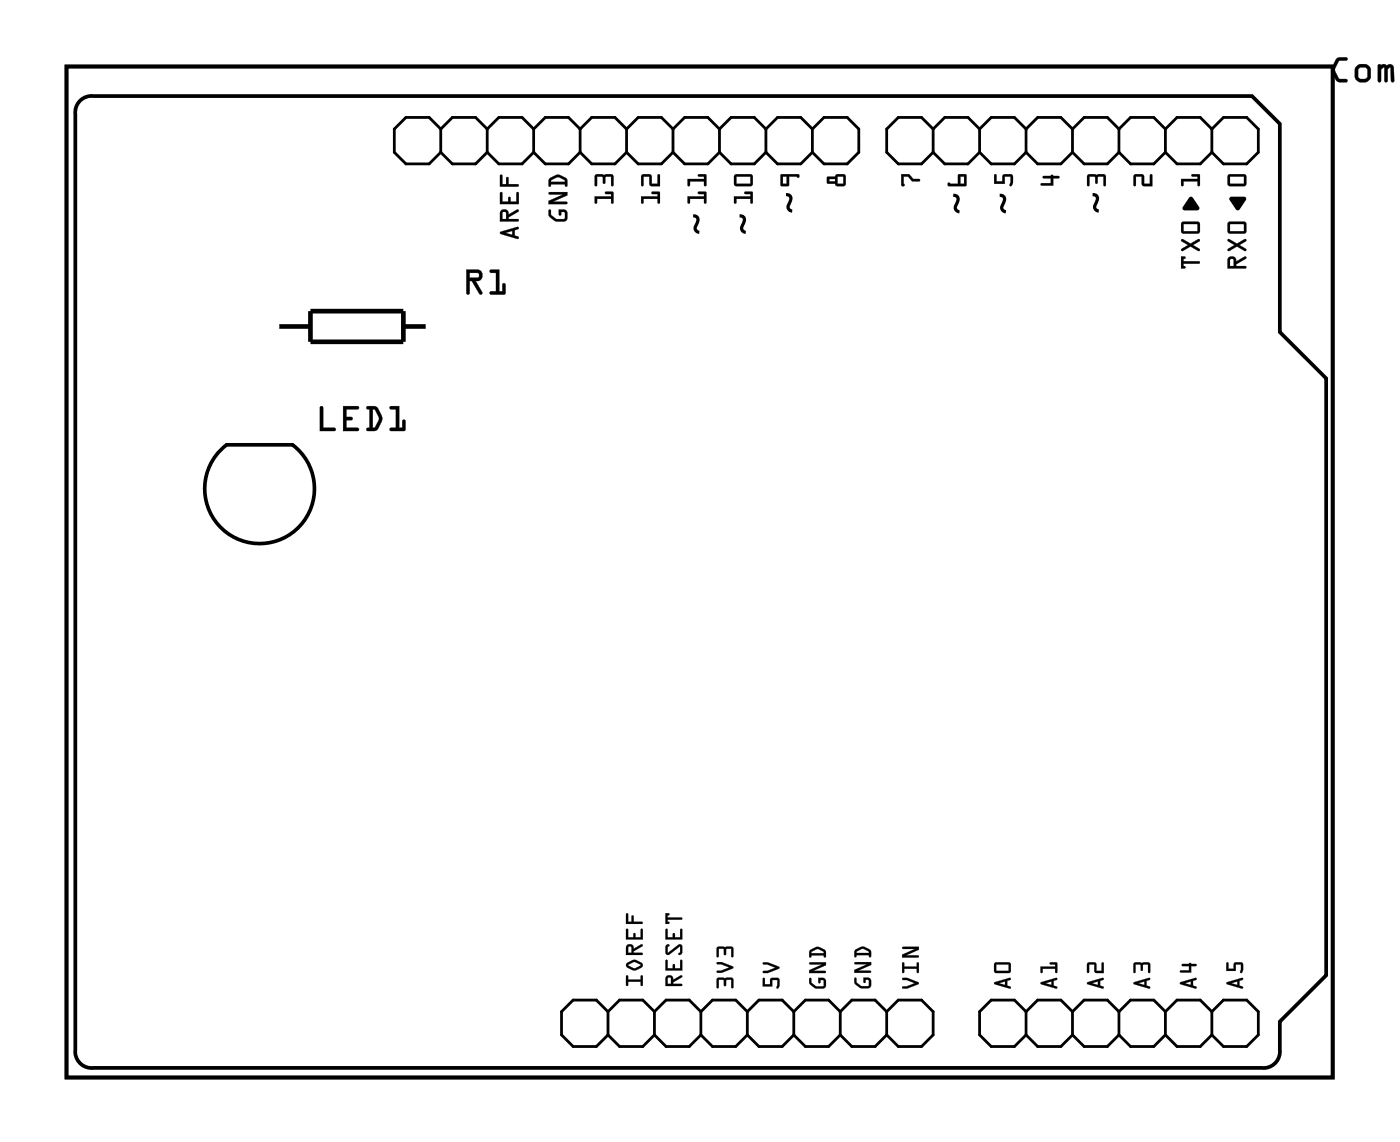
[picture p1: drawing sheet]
<svg xmlns="http://www.w3.org/2000/svg" width="77mm" height="62mm" viewBox="0 0 77 62" stroke-linecap="round" stroke-linejoin="round" font-family="sans-serif">
<path d="M3.6 3.6h69.3v55.3h-69.3zM4.3 5.6a.9 .9 0 0 1 .8-.3h63.4l1.5 1.5v11.4l2.5 2.5v32.6l-2.5 2.6v1.5a.9 .9 0 0 1-1 1h-63.9a.9 .9 0 0 1-1-1v-51.2v-.3zM12 24.7l.4-.4h3.6a3 3 0 0 1 .5 4.3 3 3 0 0 1-4.3 .4 3 3 0 0 1-.2-4.3z" fill="none" stroke="#000" stroke-width=".2"/>
<g fill="#000">
<path d="M49.3 9.5h.4l.2 .3h.4v.1h-.4l-.2-.2h-.3l.1 .4-.2 .1zM54.4 9.5l.1 .1v.3h.3v-.3l.5-.1 .1 .5a.11 .11 0 0 1 0 .1 .11 .11 0 0 1-.2 0l.1-.4h-.4v.3h-.5zM57 9.6h.5l.4 .1-.3 .1v.3h-.6l-.1-.1h.6v-.2l-.4-.1zM59.5 9.6l.9-.1 .1 .2v.4h-.2v-.4h-.3v.3l-.1-.3h-.3v.4l-.1 .1zM62 9.6l.5-.1 .1 .2v.3h.3v-.4l.1-.1v.7l-.5-.1-.1-.4h-.3v.4l-.1 .1zM65 10.8h.2l.4 .5v.2l-.9-.1zM64.6 9.8h.9v-.1h-.3l-.1-.1 .5-.1v.6h-.1v-.2h-.8v.2l-.1 .1zM67.3 10.8h.7l.1 .1-.4 .6-.5-.6z"/>
<path d="M3.6 3.6h69.3v55.3h-69.3zM3.6 3.6v55.3h69.3v-55.3z"/>
<path d="M25.5 14.7h.6a.32 .32 0 0 1 .3 .4 .32 .32 0 0 1-.4 .3l.4 .6a.1 .1 0 0 1-.1 .1 .1 .1 0 0 1-.1 0l-.4-.7h-.1v.6a.1 .1 0 0 1-.1 .1 .1 .1 0 0 1-.1-.1zM25.5 14.7l.1 1.4 .1-.1v-.6h.1l.4 .7 .2-.1-.4-.6a.31 .31 0 0 0 .4-.3 .31 .31 0 0 0-.3-.3zM25.7 14.9v.3l.5-.1-.1-.2zM25.7 14.9h.4l.1 .2-.5 .1zM26.8 14.8l.5-.1v1.2h.2v-.3a.1 .1 0 0 1 .1-.1 .1 .1 0 0 1 .1 .1l-.1 .5h-.7a.1 .1 0 0 1-.1-.1 .1 .1 0 0 1 .1-.1h.2v-1h-.3zM26.8 14.8v.1h.3v1h-.3v.1l.8 .1v-.6h-.1v.4h-.2v-1.2z"/>
<path d="M25.5 14.7h.6a.31 .31 0 0 1 .3 .4 .31 .31 0 0 1-.4 .3l.4 .7h-.2l-.4-.7h-.1v.6l-.1 .1zM25.7 14.9v.3l.5-.1-.1-.2zM26.8 14.8l.5-.1v1.2h.2v-.4h.1v.6h-.8v-.2h.3v-1h-.3z"/>
<path d="M27.3 12.7l1-.3 .1 .1-.3 .1v.3h.2l.1 .1-.1 .1-.9-.3zM27.4 12.7v.1l1 .2-.3-.1v-.3l.3-.1-.1-.1zM27.6 12.7l.4 .1v-.2zM27.6 12.7l.4-.1v.3zM27.4 11.5a.25 .25 0 0 1 .3 0 .25 .25 0 0 1 .1 .2l.5-.3 .1 .2-.6 .3v.1h.5l.1 .1h-1.1zM27.4 11.5l-.1 .6h1.1l-.1-.1h-.5v-.1l.5-.3v-.1l-.5 .2a.24 .24 0 0 0-.1-.2 .24 .24 0 0 0-.3 0zM27.5 11.6v.4h.2v-.4zM27.5 11.6h.2v.4h-.2zM27.4 10.5h.1v.5h.3l.1-.2v.2h.3v-.4l.1-.1 .1 .7h-1.1zM27.4 10.5l-.1 .7h1.1l-.1-.7-.1 .1v.4h-.3v-.2l-.1 .2h-.3v-.5zM27.4 9.6h.1v.5h.2v-.4h.1v.4h.5l.1 .1h-1.1zM27.4 9.6l-.1 .6h1.1l-.1-.1h-.5l-.1-.4v.4h-.2v-.5z"/>
<path d="M27.4 12.7l.9-.3 .1 .1-.3 .1v.3l.3 .1-1-.2zM27.6 12.7l.4 .1v-.2zM27.4 11.5a.24 .24 0 0 1 .3 0 .24 .24 0 0 1 .1 .2l.5-.2 .1 .1-.6 .3v.1h.5l.1 .1h-1.1zM27.5 11.6v.4h.2v-.4zM27.4 10.5h.1v.5h.3l.1-.2v.2h.3v-.4l.1-.1 .1 .7h-1.1zM27.4 9.6h.1v.5h.2v-.4l.1 .4h.5l.1 .1h-1.1z"/>
<path d="M30 11.5h.1l.1 .3 .3 .2 .4-.1v-.3h-.2v.1l-.1 .1v-.3h.4v.4l-.1 .2a.65 .65 0 0 1-.9-.6zM30 10.5h1v.2l-.8 .3h.8v.1l-1 .1v-.2l.8-.4h-.7zM30.1 9.7a.61 .61 0 0 1 .9 0v.4v.1l-.1-.1h-.8l-.1 .1zM30.1 9.9h.8v-.1l-.4-.1z"/>
<path d="M30 11.5h.1v.2l.3 .3h.4l.1-.4h-.2v.1l-.1 .1-.1-.4 .4 .1 .1 .1v.4l-.2 .1h-.4l-.4-.3zM30 11.5l.1 .4a.68 .68 0 0 0 .9 .1v-.4l-.1-.1h-.3v.3l.1-.2h.2l-.1 .4h-.4l-.3-.2v-.3zM30 10.5h1v.2l-.8 .3h.8v.1l-1 .1v-.2l.8-.4h-.7zM30 10.5l.1 .1h.7l-.8 .4v.2l1-.1v-.1h-.8l.8-.3v-.2zM30.1 9.7l.3-.1h.2l.4 .2v.4h-.1v-.1h-.8l-.1 .1v-.3zM30.1 9.8l-.1 .4 .1-.1h.8v.1h.1v-.4l-.4-.2h-.2zM30.1 9.9h.8v-.1l-.4-.1zM30.1 9.9l.4-.2 .4 .1v.2h-.8z"/>
<path d="M32.5 10.7h.9v-.1h-.3v-.1h.4v.6h-.1v-.2h-.8v.2zM32.6 9.6l.9-.1v.2v.4h-.1v-.4h-.3l-.1 .4-.1-.4h-.3v.4v.1z"/>
<path d="M32.5 10.7h.9v-.1h-.3v-.1h.4v.6h-.1v-.2h-.8l.1 .2h-.1zM32.5 10.7l.1 .4v-.2h.8v.2h.1v-.6h-.4v.1h.3v.1zM32.6 9.6l.9-.1 .1 .2-.1 .4h-.1v-.4h-.3l-.1 .4-.1-.4h-.3l.1 .4-.1 .1zM32.6 9.6v.6v-.1v-.4h.3l.1 .3 .1-.3h.3v.4h.1v-.4v-.2z"/>
<path d="M35.1 10.7h.9v-.1h-.3l-.1-.1h.4l.1 .6h-.1v-.2h-.8v.2h-.1zM35.1 9.6l.5-.1v.2v.3h.4v-.4v-.1l.1 .7-.6-.1v-.4h-.3v.4l-.1 .1z"/>
<path d="M35 10.7h1v-.1h-.3l-.1-.1h.4l.1 .6h-.1v-.2h-.8v.2h-.1zM35.1 10.7v.4h.1v-.2h.8v.2h.1l-.1-.6h-.4l.1 .1h.3v.1zM35.1 9.6l.5-.1v.2v.3h.4l-.1-.4 .1-.1 .1 .7-.6-.1v-.4h-.3v.4l-.1 .1zM35.1 9.6v.6l.1-.1v-.4h.3v.4l.6 .1-.1-.7v.1v.5h-.4v-.6z"/>
<path d="M37.6 10.7h.9v-.1h-.3v-.1h.4v.6h-.1v-.2h-.8v.2h-.1zM37.6 9.8h.9v-.1h-.3v-.1l.4-.1v.6h-.1v-.2h-.8v.2l-.1 .1z"/>
<path d="M37.6 10.7h.9v-.1h-.3v-.1h.4v.6h-.1v-.2h-.8v.2h-.1zM37.6 10.7v.4h.1v-.2h.8v.2h.1v-.6h-.4v.1h.3v.1zM37.6 9.8h.9v-.1h-.3v-.1l.4-.1v.6h-.1v-.2h-.8v.2l-.1 .1zM37.6 9.8v.4l.1-.1v-.2h.8v.2h.1v-.6l-.4 .1 .3 .1v.1z"/>
<path d="M40.1 10.7h.9v-.1h-.3v-.1h.4l.1 .6h-.2v-.2h-.7v.2h-.1zM40.2 9.6l.9-.1 .1 .2v.4l-.2 .1h-.8l-.1-.2zM40.3 9.7v.3h.7v-.3z"/>
<path d="M40.1 10.7h.9v-.1h-.3v-.1h.4l.1 .6h-.2v-.2h-.7v.2h-.1zM40.1 10.7l.1 .4h.1v-.2h.7v.2h.2l-.1-.6h-.4v.1h.3v.1zM40.2 9.6l.9-.1 .1 .2v.4l-.2 .1h-.8l-.1-.2zM40.2 9.6l-.1 .4 .1 .2h.8l.2-.1v-.4l-.1-.2zM40.3 9.7v.3h.7v-.3zM40.3 9.7h.7v.4h-.7z"/>
<path d="M42.7 9.5h.9l.1 .2h-.1h-.5v.5h-.4v-.1zM42.8 9.7v.3h.2v-.3z"/>
<path d="M42.7 9.5h.9l.1 .2h-.1h-.5v.5h-.4v-.1zM42.7 9.5v.7h.4v-.6l.5 .1h.1l-.1-.2zM42.8 9.7v.3h.2v-.3zM42.8 9.6h.2v.5h-.2z"/>
<path d="M45.2 9.7h.5l.1-.2h.4v.2v.4l-.4 .1-.1-.2h-.4zM45.8 9.7v.3h.3v-.3zM45.3 9.8v.1h.4v-.1z"/>
<path d="M45.2 9.7h.5l.1-.2h.4l.1 .2-.1 .4-.4 .1-.1-.2h-.4zM45.2 9.7l.1 .3h.4l.1 .2 .4-.1v-.4v-.2h-.4l-.1 .2zM45.8 9.7v.3h.3v-.3zM45.8 9.6h.3v.5h-.3zM45.3 9.8v.1h.4v-.1zM45.3 9.8h.4v.1h-.4z"/>
<path d="M49.3 9.5h.4l.2 .3h.4v.1h-.4l-.2-.2h-.3l.1 .4-.2 .1zM49.3 9.5v.7l.2-.1-.1-.5h.3l.2 .3h.4v-.1h-.4l-.2-.3z"/>
<path d="M51.8 10h.6v-.5l.4 .1v.6h-.9zM52.5 9.7v.3h.2v-.3z"/>
<path d="M51.8 10h.6v-.5l.5 .1-.1 .6h-.9zM51.8 10l.1 .2h.9v-.6l-.4-.1v.6zM52.5 9.7v.3h.2v-.3zM52.5 9.6h.2v.5h-.2z"/>
<path d="M54.4 9.5l.1 .1v.3h.3v-.3l.5-.1 .1 .2-.1 .4h-.1l.1-.4h-.4v.4h-.5zM54.4 9.5v.5h.5v-.4h.4l-.1 .5a.11 .11 0 0 0 .2 0 .11 .11 0 0 0 0-.1l-.1-.5-.4 .1-.1 .3h-.3v-.3z"/>
<path d="M57 9.6h.5v-.1l.4 .2-.3 .1v.4h-.6l-.1-.2h.6v-.2h-.5zM57 9.6l.1 .1h.4v.3h-.6l.1 .1h.6v-.4h.3l-.4-.1z"/>
<path d="M59.5 9.6l.9-.1 .1 .2v.4h-.2v-.4h-.3v.4l-.1-.4h-.3v.4l-.1 .1zM59.5 9.6v.6l.1-.1v-.5l.3 .1 .1 .3v-.3l.3-.1v.5h.2v-.4l-.1-.2z"/>
<path d="M62 9.6l.5-.1 .1 .2v.3h.3v-.4l.1-.1v.7l-.5-.1-.1-.4h-.3v.4l-.1 .1zM62 9.6v.6l.1-.1v-.5h.3l.1 .5 .5 .1v-.7l-.1 .1v.5h-.3l-.1-.6z"/>
<path d="M64.6 14l.2 .1-.1 .2h.8l.1 .1h-.9l.1 .2-.2 .1zM64.6 13.1l.5 .2 .5-.2v.1l-.4 .2 .4 .3h-.1l-.4-.2-.5 .2v-.1l.4-.2-.4-.2zM64.6 12.2l.9-.1 .1 .2v.4l-.1 .1h-.8l-.1-.2zM64.7 12.3v.3h.8v-.3z"/>
<path d="M64.6 14l.2 .1-.1 .2h.8l.1 .1h-.9l.1 .2-.2 .1zM64.6 14v.7l.2-.1h-.1v-.2h.9l-.1-.1h-.8v-.2h.1zM64.6 13.1l.5 .2 .5-.2v.1l-.4 .2 .4 .3h-.1l-.4-.2-.5 .2v-.1l.4-.2-.4-.2zM64.6 13.1v.1l.4 .2-.4 .2v.1l.5-.2 .4 .2h.1l-.4-.3 .4-.2v-.1l-.5 .2zM64.6 12.2l.9-.1 .1 .2v.4l-.1 .1h-.8l-.1-.2zM64.6 12.2v.4l.1 .2h.8l.1-.1v-.4l-.1-.2zM64.7 12.3v.3h.8v-.3zM64.7 12.2h.8v.4h-.8z"/>
<path d="M64.6 9.8h.9v-.1h-.3l-.1-.1 .5-.1v.6h-.1v-.2h-.8v.2l-.1 .1zM64.6 9.8v.4l.1-.1v-.2h.8v.2h.1v-.6l-.4 .1h.3v.2z"/>
<path d="M67.2 9.6l.9-.1 .1 .2-.1 .4-.1 .1h-.8l-.1-.2zM67.3 9.7v.3h.7v-.3z"/>
<path d="M67.2 9.6l.9-.1 .1 .2-.1 .4-.1 .1h-.8l-.1-.2zM67.2 9.6l-.1 .4 .1 .2h.8l.1-.1v-.4v-.2zM67.3 9.7v.3h.7v-.3zM67.2 9.6h.8v.5h-.8z"/>
<path d="M67.2 14.1a.24 .24 0 0 1 .3-.1 .24 .24 0 0 1 .1 .3l.5-.3v.1l-.5 .4h.5v.1l-1 .1zM67.3 14.2v.3h.2v-.3zM67.1 13.1l.5 .2 .5-.2v.1l-.3 .2 .3 .3-.5-.2-.4 .2v-.1l.3-.2-.3-.2zM67.2 12.2l.9-.1 .1 .2-.1 .4-.1 .1h-.8l-.1-.2zM67.3 12.3v.3h.7v-.3z"/>
<path d="M67.2 14.1a.25 .25 0 0 1 .3-.1 .25 .25 0 0 1 .1 .3l.5-.3 .1 .1-.6 .4h.5l.1 .1-1.1 .1zM67.2 14.1l-.1 .6 1-.1h-.5v-.1l.5-.4v-.1l-.5 .3a.24 .24 0 0 0-.1-.3 .24 .24 0 0 0-.3 .1zM67.3 14.2v.3h.2l-.1-.3zM67.3 14.2h.2v.4h-.3zM67.1 13.1l.5 .2 .5-.2v.1l-.3 .2 .4 .3h-.1l-.5-.2-.4 .2v-.1l.3-.2-.3-.2zM67.1 13.1l.1 .1 .3 .2-.3 .2v.1l.4-.2 .5 .2-.3-.3 .3-.2v-.1l-.5 .2zM67.2 12.2l.9-.1 .1 .2-.1 .4-.1 .1h-.8l-.1-.2zM67.2 12.2l-.1 .4 .1 .2h.8l.1-.1v-.4v-.2zM67.3 12.3v.3h.7v-.3zM67.2 12.2h.8v.4h-.8z"/>
<path d="M73.1 3.2l.5-.1a.1 .1 0 0 1 .1 .1 .1 .1 0 0 1-.1 .1h-.4l-.2 .5 .2 .5h.4a.1 .1 0 0 1 .1 .1 .1 .1 0 0 1-.1 .1h-.5l-.3-.5v-.3zM73.1 3.2l-.2 .4a.83 .83 0 0 0 .3 .9h.4l.1-.1-.1-.1h-.4l-.2-.4v-.2l.2-.4h.4l.1-.1h-.1l-.3-.1zM74 4a.55 .55 0 0 1 1.1 0 .55 .55 0 0 1-1.1 0zM74.1 4a.49 .49 0 0 0 .9 0 .49 .49 0 0 0-.9 0zM74.3 3.8v.4l.1 .1 .3-.1v-.5h-.3zM74.3 3.8l.3-.1 .2 .1v.4l-.1 .1h-.3l-.1-.1zM75.4 3.5h.3l.1 .1a.21 .21 0 0 1 .3-.1 .21 .21 0 0 1 .1 .2v.7a.1 .1 0 0 1 0 .1 .1 .1 0 0 1-.1-.1l-.1-.7-.1 .1v.6a.1 .1 0 0 1-.1 .1 .1 .1 0 0 1-.1-.1l-.1-.7-.1 .1v.6a.1 .1 0 0 1-.1 .1 .1 .1 0 0 1-.1-.1zM75.4 3.5v1l.1-.1v-.6l.1-.1 .1 .8 .2-.1v-.6l.1-.1 .1 .7 .1 .1v-.8a.21 .21 0 0 0-.1-.2 .21 .21 0 0 0-.3 .1l-.1-.1zM76.6 3.5v1.4zM76.6 3.5v1.4zM76.6 3.7v.7zM76.6 3.6v.8zM76.6 3.5v1zM76.6 3.5v1zM76.6 3.7v.6zM76.6 3.7v.6zM76.6 3.5v1zM76.6 3.5v1zM76.6 3.5v1zM76.6 3.5v1zM76.6 3.7v.3zM76.6 3.7v.3zM76.6 3.5v1zM76.6 3.5v1zM76.6 3.2v1.3zM76.6 3.2v1.3zM76.6 3.5v1zM76.6 3.5v1zM76.6 3.7v.3zM76.6 3.7v.3zM76.6 3.1v1.4zM76.6 3.1v1.4z"/>
<path d="M73.1 3.2l.2-.1 .4 .1-.1 .1h-.4l-.2 .5 .2 .5h.4l.1 .1-.1 .1a.6 .6 0 0 1-.8-.6l.1-.3zM74 4a.5 .5 0 0 1 1 0 .5 .5 0 0 1-1 0zM74.3 3.8v.4l.1 .1h.3l.1-.1v-.4l-.2-.1zM75.4 3.5l.7 .1 .1 .9-.1-.1-.1-.7-.1 .1v.7l-.2-.1v-.7l-.2 .1v.6l-.1 .1zM76.6 3.5v1.4zM76.6 3.6v.8zM76.6 3.5v1zM76.6 3.7v.6zM76.6 3.5v1zM76.6 3.5v1zM76.6 3.7v.3zM76.6 3.5v1zM76.6 3.2v1.3zM76.6 3.5v1zM76.6 3.7v.3zM76.6 3.1v1.4z"/>
<path d="M17.5 22.2l.2 .1v1.1h.6a.1 .1 0 0 1 .1 .1 .1 .1 0 0 1-.1 .1h-.8zM17.5 22.2v1.4h.8v-.2h-.6v-1.1zM18.8 22.2h.7a.1 .1 0 0 1 .1 .1 .1 .1 0 0 1-.1 .1h-.6v.4h.3a.1 .1 0 0 1 .1 .1 .1 .1 0 0 1-.1 .1h-.3v.4h.6a.1 .1 0 0 1 .1 .1 .1 .1 0 0 1-.1 .1h-.7zM18.8 22.2v1.4h.8v-.2h-.7v-.4h.3l.1-.1-.1-.1h-.3v-.4h.6l.1-.1zM20.1 22.2h.5l.3 .7-.2 .6-.6 .1a.1 .1 0 0 1-.1-.1 .1 .1 0 0 1 .1-.1h.1v-1h-.1zM20.1 22.2v.1l.1 .1v1h-.1l-.1 .1h.5l.4-.4v-.4l-.3-.4zM20.4 22.4v1l.1-.1 .2-.4-.2-.5zM20.4 22.4h.1l.2 .5-.3 .5zM21.3 22.2h.5v1.2h.2v-.4a.1 .1 0 0 1 .1-.1 .1 .1 0 0 1 .1 .1v.5l-.8 .1a.1 .1 0 0 1-.1-.1 .1 .1 0 0 1 .1-.1h.2v-1h-.2zM21.3 22.2l.1 .2h.3v1h-.3l-.1 .1 .8 .1v-.6h-.1v.4h-.2v-1.2z"/>
<path d="M17.5 22.2l.2 .1v1.1h.6v.2h-.8zM18.8 22.2l.8 .1-.1 .1h-.6v.4h.3l.1 .1-.1 .1h-.3v.4h.7v.2h-.8zM20.1 22.2h.5a.8 .8 0 0 1 .1 1.2l-.2 .2-.5-.1 .1-.1h.1v-1h-.1zM20.4 22.4v1l.3-.5-.2-.5zM21.3 22.2h.5v1.2h.2v-.4h.1v.6l-.8-.1 .1-.1h.2v-1h-.2z"/>
<path d="M34.2 53.3l.1 .1v.2h.7v-.2l.1-.1v.6h-.1v-.2h-.7v.2zM34.3 52.7l.5-.2 .3 .2v.1l-.5 .3-.3-.2zM34.4 52.8l.3 .1 .3-.1-.3-.2zM34.3 51.7a.22 .22 0 0 1 .2-.1 .22 .22 0 0 1 .1 .3l.5-.3v.1l-.5 .3v.1h.5v.1h-.9zM34.4 51.8l-.1 .3h.2v-.3zM34.2 50.8h.1v.4h.3l.1-.2v.2h.3v-.4h.1v.6h-.9zM34.2 49.9l.1 .1v.4h.2l.1-.4v.4h.5v.1h-.9z"/>
<path d="M34.2 53.3l.2 .1-.1 .2h.7v-.2l.1-.1 .1 .6h-.2v-.2h-.7l.1 .2h-.1zM34.3 53.3v.6v-.2h.7v.2h.1v-.6l-.1 .3h-.7v-.2zM34.3 52.7l.5-.2 .3 .2v.1l-.3 .2-.2 .1-.3-.2zM34.3 52.7v.2l.3 .2 .5-.3v-.2l-.4-.1zM34.4 52.8l.3 .1 .3-.1-.3-.2zM34.3 52.8l.4-.2 .3 .2-.3 .2zM34.3 51.7a.22 .22 0 0 1 .2-.1 .22 .22 0 0 1 .1 .3l.5-.3v.1l-.5 .3v.1h.5l.1 .1h-1zM34.3 51.7l-.1 .5h.9v-.1h-.5v-.1l.5-.3v-.1l-.5 .3a.21 .21 0 0 0-.1-.3 .21 .21 0 0 0-.2 .1zM34.4 51.8l-.1 .3h.2v-.3zM34.4 51.8h.1v.3h-.2zM34.2 50.8h.2l-.1 .4h.3l.1-.2v.2h.3v-.4h.1l.1 .6h-1zM34.3 50.8l-.1 .6h.9v-.6h-.1v.5h-.3v-.3l-.1 .3h-.3v-.5zM34.2 49.9l.2 .1-.1 .4h.2l.1-.4v.4h.5l.1 .1h-1zM34.3 50l-.1 .5h.9v-.1h-.5v-.3l-.1 .3h-.2v-.4z"/>
<path d="M36.4 53.4a.22 .22 0 0 1 .3-.1 .22 .22 0 0 1 .1 .3l.5-.3v.1l-.5 .3v.1h.4l.1 .1h-.9zM36.5 53.5v.3h.2v-.3zM36.4 52.5h.1v.4h.3v-.2l.1 .2h.3v-.4h.1v.6h-.9zM36.4 51.7h.2l-.1 .1v.3l.7-.5 .1 .2v.3l-.2 .1 .1-.1v-.4l-.7 .5-.1-.1zM36.4 50.8h.1v.4h.3v-.2l.1 .2h.3v-.4h.1v.6h-.9zM36.4 49.9l.2 .1-.1 .2h.7h.1l-.8 .1 .1 .2h-.2z"/>
<path d="M36.4 53.4a.22 .22 0 0 1 .3-.1 .22 .22 0 0 1 .1 .3l.5-.3v.1l-.5 .3v.1h.4l.1 .1h-.9zM36.4 53.4v.5h.9l-.1-.1h-.4v-.1l.5-.3v-.1l-.5 .3a.21 .21 0 0 0-.1-.3 .21 .21 0 0 0-.3 .1zM36.5 53.5v.3h.2v-.3zM36.5 53.5h.2v.3h-.2zM36.4 52.5h.1v.4h.3v-.2l.1 .2h.3v-.4h.1v.6h-.9zM36.4 52.5v.6h.9v-.6h-.1v.5h-.3l-.1-.3v.3h-.3v-.5zM36.4 51.7h.2l-.1 .1v.3l.6-.4 .1-.1 .1 .2v.3l-.1 .1h-.1l.1-.1v-.4l-.6 .5h-.1l-.1-.1zM36.4 51.7v.4l.1 .1h.1l.6-.5v.4l-.1 .1 .2-.1v-.3l-.1-.2-.7 .5v-.3l.1-.1zM36.4 50.8h.1v.4h.3v-.2l.1 .2h.3v-.4h.1v.6h-.9zM36.4 50.8v.6h.9v-.6h-.1v.5h-.3l-.1-.3v.3h-.3v-.5zM36.4 49.9l.2 .1-.1 .2h.7l.1 .1h-.8l.1 .2h-.2zM36.4 49.9v.6h.2l-.1-.2 .8-.1h-.1h-.7l.1-.2z"/>
<path d="M39.2 53.5h.8l.1 .5h-.1v-.4h-.3l-.1 .3v-.3h-.3v.4h-.1zM39.2 52.6h.3l.6 .2v.1l-.6 .3h-.3v-.1l.7-.2-.7-.2zM39.2 51.8h.8l.1 .5h-.1v-.4h-.3l-.1 .3v-.3h-.3v.4h-.1z"/>
<path d="M39.2 53.5h.8l.1 .1v.4h-.1v-.4h-.3l-.1 .3v-.3h-.3v.4h-.1zM39.2 53.5v.5h.1v-.4h.3v.3l.1-.3h.3v.4h.1l-.1-.5zM39.2 52.6h.3l.6 .2v.1l-.6 .3h-.3v-.1l.7-.2-.7-.2zM39.2 52.6v.1l.7 .2-.7 .2v.1h.3l.6-.3v-.1l-.6-.2zM39.2 51.8h.8l.1 .1v.4h-.1v-.4h-.3l-.1 .3v-.3h-.3v.4h-.1zM39.2 51.8v.5h.1v-.4h.3v.3l.1-.3h.3v.4h.1l-.1-.5z"/>
<path d="M41.7 53.5h.1v.3h.3v-.3h.5v.4a.1 .1 0 0 1 0 .1 .1 .1 0 0 1-.1 0v-.4h-.3v.3h-.5zM41.7 52.6h.3l.6 .3-.6 .3h-.3v-.1l.7-.2-.7-.2z"/>
<path d="M41.7 53.5h.1v.3h.3v-.3h.5v.1v.4h-.1v-.4h-.3v.3h-.5zM41.7 53.5v.4h.5v-.3h.3v.4a.1 .1 0 0 0 .1 0 .1 .1 0 0 0 0-.1l-.1-.4h-.4v.3h-.3v-.3zM41.7 52.6h.3l.6 .3-.6 .3h-.3v-.1l.7-.2-.7-.2zM41.7 52.6v.1l.7 .2-.7 .2v.1h.3l.6-.3-.6-.3z"/>
<path d="M44.3 53.5h.1v.2l.3 .2h.3v-.3h-.1v.1h-.1l-.1-.2h.4l.1 .4-.1 .1a.58 .58 0 0 1-.9-.5zM44.3 52.6h.9v.2l-.7 .3h.6l.1 .1h-1v-.2l.8-.3h-.7zM44.3 51.9a.54 .54 0 0 1 .8 0v.5l-.1-.2h-.6l-.1 .2zM44.4 52v.1h.6l-.3-.2z"/>
<path d="M44.3 53.5h.1v.2l.2 .2h.4v-.3h-.1v.1l-.1 .1-.1-.3h.4l.1 .1v.3l-.2 .2-.4-.1-.3-.2zM44.3 53.5v.3a.61 .61 0 0 0 .8 .1v-.3v-.1h-.4l.1 .3 .1-.2h.1v.3h-.4l-.2-.2v-.2zM44.3 52.6h.9v.2l-.7 .3h.6l.1 .1h-1v-.2l.8-.3h-.7zM44.3 52.6v.1h.7l-.8 .3v.2h1l-.1-.1h-.6l.7-.3v-.2zM44.3 51.9l.3-.1h.2l.3 .2 .1 .3h-.1l-.1-.1h-.6l-.1 .2zM44.3 51.9v.4l.1-.1h.7v.1h.1l-.1-.3-.3-.2h-.2zM44.4 52v.1h.6l-.3-.2zM44.4 52l.3-.1 .3 .1 .1 .1h-.7z"/>
<path d="M46.7 53.5h.1l.1 .2 .2 .2h.4v-.3h-.2v.1h-.1v-.2h.4v.4l-.1 .1a.58 .58 0 0 1-.8-.5zM46.7 52.6h.9v.2l-.7 .3h.7v.1h-.9v-.2l.7-.3h-.6zM46.8 51.9a.54 .54 0 0 1 .8 0v.4l-.1-.1h-.7v.1zM46.8 52v.1h.7l-.3-.2z"/>
<path d="M46.7 53.5h.1v.2l.3 .2h.4v-.3h-.2v.1h-.1v-.3l.3 .1 .1 .1v.3l-.1 .1h-.4l-.4-.2zM46.7 53.5l.1 .3a.61 .61 0 0 0 .8 .1v-.3l-.1-.1h-.3l.1 .2v-.1h.2v.3h-.4l-.3-.2v-.2zM46.7 52.6h.9v.2l-.7 .3h.7v.1h-.9v-.2l.7-.3h-.6zM46.7 52.6l.1 .1h.6l-.7 .3v.2h.9v-.1h-.7l.7-.3v-.2zM46.8 51.9l.3-.1h.2l.3 .2v.3h-.1v-.1h-.7l-.1 .1zM46.8 51.9v.4v-.1h.7v.1h.1v-.3l-.3-.2h-.2zM46.8 52v.1h.7l-.3-.2zM46.8 52l.4-.1 .3 .1v.1h-.7z"/>
<path d="M49.3 53.5h.3l.6 .2v.1l-.6 .3-.2-.1v-.1l.6-.1-.6-.2zM49.3 52.6l.1 .1v.2h.7v-.2l.1-.1v.6h-.1v-.2h-.7v.2zM49.3 51.8h.9v.1l-.7 .3h.7v.1l-.9 .1v-.2l.7-.3h-.6z"/>
<path d="M49.3 53.5h.3l.6 .2v.1l-.6 .3h-.2v-.2l.6-.1-.6-.2zM49.3 53.5l.1 .1 .6 .2-.6 .1v.1l.2 .1 .6-.3v-.1l-.6-.2zM49.3 52.6l.1 .1v.2h.7v-.2l.1-.1v.6h-.1v-.2h-.7v.2zM49.3 52.6l.1 .6v-.2h.7v.2h.1v-.6l-.1 .3h-.7v-.2zM49.3 51.8h1v.1l-.8 .3h.7v.1l-.9 .1v-.2l.7-.3h-.6zM49.3 51.8l.1 .1h.6l-.7 .3v.2l.9-.1v-.1h-.7l.7-.3v-.1z"/>
<path d="M54.4 53.7l.8-.2 .1 .1h-.2v.3l.2 .1-.9-.2zM54.4 53.7v.1l.9 .2-.2-.1v-.3h.2l-.1-.1zM54.6 53.8l.4 .1v-.2zM54.6 53.8l.4-.1v.2zM54.4 52.6h.8l.1 .1v.4l-.1 .1h-.8l-.1-.1zM54.4 52.7v.4v.1h.8l.1-.1-.1-.5zM54.5 52.7v.4h.7v-.4zM54.5 52.7h.7v.4h-.7z"/>
<path d="M54.4 53.7l.8-.2 .1 .1h-.2v.3l.2 .1-.9-.2zM54.6 53.8l.4 .1v-.2zM54.4 52.7l.8-.1 .1 .5-.1 .1h-.8v-.1zM54.5 52.7v.4h.7v-.4z"/>
<path d="M56.9 53.7l.9-.2v.1h-.2v.3l.2 .1-.9-.2zM56.9 53.7v.1l.9 .2-.2-.1v-.3h.2v-.1zM57.2 53.8l.3 .1v-.2zM57.1 53.8l.4-.1v.2zM56.9 52.8l.8 .1v-.2h-.3l.4-.1v.6h-.1v-.2h-.7v.2h-.1zM56.9 52.9v.3l.1-.2h.7v.2h.1v-.6l-.4 .1h.3v.2z"/>
<path d="M56.9 53.7l.9-.2v.1h-.2v.3l.2 .1-.9-.2zM57.2 53.8l.3 .1v-.2zM56.9 52.9h.8v-.2h-.3l.4-.1v.6h-.1v-.2h-.7v.2h-.1z"/>
<path d="M59.4 53.7l.9-.2v.1h-.1v.3l.2 .1-.9-.2zM59.5 53.7v.1l.8 .2-.2-.1v-.3h.2v-.1zM59.7 53.8l.3 .1v-.2zM59.7 53.8l.3-.1v.2zM59.5 52.6h.4l.1 .5h.2v-.4l.1-.1 .1 .6h-.5l-.1-.5h-.2v.4l-.1 .1zM59.5 52.7v.5v-.1v-.4h.3l.1 .5h.5l-.1-.6-.1 .1v.4h-.3v-.5z"/>
<path d="M59.4 53.7l.9-.2v.1h-.1v.3l.2 .1-.9-.2zM59.7 53.8l.3 .1v-.2zM59.5 52.7l.4-.1 .1 .5h.2v-.4l.1-.1 .1 .6h-.5l-.1-.5h-.2v.4l-.1 .1z"/>
<path d="M62 53.7l.9-.2v.1h-.2v.3l.2 .1-.9-.2zM62 53.7v.1l.9 .2-.2-.1v-.3h.2l-.1-.1zM62.2 53.8l.4 .1v-.2zM62.2 53.8l.4-.1v.2zM62 52.6h.8l.1 .1v.5h-.1v-.5l-.3 .1-.1 .3v-.3l-.3-.1v.4l-.1 .1zM62 52.7v.5l.1-.1v-.4l.3 .1v.3l.1-.3 .3-.1v.5h.1l-.1-.6z"/>
<path d="M62 53.7l.9-.2v.1h-.2v.3l.2 .1-.9-.2zM62.2 53.8l.4 .1v-.2zM62 52.7l.8-.1 .1 .6h-.1v-.5l-.3 .1-.1 .3v-.3l-.3-.1v.4l-.1 .1z"/>
<path d="M64.5 53.7l.9-.2v.1h-.2v.3l.2 .1-.8-.2zM64.5 53.7l.1 .1 .8 .2-.2-.1v-.3h.2v-.1zM64.8 53.8l.3 .1v-.2zM64.8 53.8l.3-.1v.2zM64.6 52.7l.5-.1 .3 .2h-.3v.4h-.5v-.1h.4v-.3h-.4zM64.6 52.7l.1 .1h.3v.3h-.4v.1h.5v-.4h.3l-.3-.1z"/>
<path d="M64.5 53.7l.9-.2v.1h-.2v.3l.2 .1-.8-.2zM64.8 53.8l.3 .1v-.2zM64.6 52.7l.5-.1 .3 .2h-.3v.4h-.5v-.1h.4v-.3h-.3z"/>
<path d="M67.1 53.7l.8-.2 .1 .1h-.2v.3l.2 .1-.9-.2zM67.1 53.7v.1l.9 .2-.2-.1v-.3h.2l-.1-.1zM67.3 53.8l.4 .1v-.2zM67.3 53.8l.4-.1v.2zM67.1 52.6l.1 .1v.3h.3v-.4h.4l.1 .1-.1 .5-.1-.1 .1-.4h-.3v.4h-.6zM67.1 52.6v.5h.5v-.4h.3l-.1 .4a.1 .1 0 0 0 .2 0 .1 .1 0 0 0 0-.1l-.1-.4-.4 .1v.3h-.3v-.3z"/>
<path d="M67.1 53.7l.8-.2 .1 .1h-.2v.3l.2 .1-.9-.2zM67.3 53.8l.4 .1v-.2zM67.1 52.6l.1 .1v.3h.3v-.3l.4-.1 .1 .4a.1 .1 0 0 1 0 .2 .11 .11 0 0 1-.2-.1l.1-.4h-.3v.4h-.5z"/>
</g>
<path d="M15.1 17.9h1.9M17 17h5.1v1.7h-5.1zM22.1 17.9h1.3" fill="none" stroke="#000" stroke-width=".25"/>
<g fill="none" stroke="#000" stroke-width=".15">
<path d="M24.1 7.1l-.6-.7h-1.3l-.6 .7v1.2l.6 .7h1.3l.6-.7M24.1 8.3l.6 .7h1.3l.6-.7M24.1 7.1v1.2M24.1 7.1l.6-.7h1.3l.6 .7M26.6 8.3l.7 .7h1.2l.7-.7M26.6 7.1l.7-.7h1.2l.7 .7M26.6 7.1v1.2M29.2 8.3l.6 .7h1.3l.6-.7M29.2 7.1l.6-.7h1.3l.6 .7M29.2 7.1v1.2M31.7 8.3l.7 .7h1.2l.7-.7M31.7 7.1l.7-.7h1.2l.7 .7"/>
<path d="M31.7 7.1v1.2M34.3 8.3l.6 .7h1.3l.6-.7M34.3 7.1l.6-.7h1.3l.6 .7M34.3 7.1v1.2M36.8 8.3l.6 .7h1.3l.6-.7M36.8 7.1l.6-.7h1.3l.6 .7M36.8 7.1v1.2M39.3 8.3l.7 .7h1.2l.7-.7M39.3 7.1l.7-.7h1.2l.7 .7M39.3 7.1v1.2M41.9 8.3l.6 .7h1.3l.6-.7M41.9 7.1l.6-.7h1.3l.6 .7"/>
<path d="M41.9 7.1v1.2M44.4 7.1l.7-.7h1.2l.7 .7v1.2l-.7 .7h-1.2l-.7-.7M44.4 7.1v1.2M51 7.1l-.6-.7h-1.3l-.6 .7v1.2l.6 .7h1.3l.6-.7M51 8.3l.7 .7h1.2l.7-.7M51 7.1l.7-.7h1.2l.7 .7M51 7.1v1.2M53.6 7.1v1.2M53.6 8.3l.6 .7h1.3l.6-.7M53.6 7.1l.6-.7h1.3l.6 .7M56.1 7.1v1.2M56.1 8.3l.6 .7h1.3l.6-.7"/>
<path d="M56.1 7.1l.6-.7h1.3l.6 .7M58.6 7.1v1.2M58.6 8.3l.7 .7h1.2l.7-.7M58.6 7.1l.7-.7h1.2l.7 .7M61.2 7.1v1.2M61.2 8.3l.6 .7h1.3l.6-.7M61.2 7.1l.6-.7h1.3l.6 .7M63.7 7.1v1.2M63.7 8.3l.7 .7h1.2l.7-.7M63.7 7.1l.7-.7h1.2l.7 .7M66.3 7.1v1.2M66.3 7.1l.6-.7h1.3l.6 .7v1.2l-.6 .7h-1.3l-.6-.7"/>
<path d="M33.2 55.3l-.6-.6h-1.3l-.6 .6v1.3l.6 .6h1.3l.6-.6M33.2 55.3l.7-.6h1.2l.7 .6M33.2 56.6l.7 .6h1.2l.7-.6M33.2 55.3v1.3M35.8 55.3l.6-.6h1.3l.6 .6M35.8 56.6l.6 .6h1.3l.6-.6M35.8 55.3v1.3M38.3 55.3l.7-.6h1.2l.7 .6M38.3 56.6l.7 .6h1.2l.7-.6M38.3 55.3v1.3M40.9 55.3l.6-.6h1.3l.6 .6M40.9 56.6l.6 .6h1.3l.6-.6"/>
<path d="M40.9 55.3v1.3M43.4 55.3l.6-.6h1.3l.6 .6M43.4 56.6l.6 .6h1.3l.6-.6M43.4 55.3v1.3M45.9 55.3l.7-.6h1.2l.7 .6M45.9 56.6l.7 .6h1.2l.7-.6M45.9 55.3v1.3M48.5 55.3l.6-.6h1.3l.6 .6v1.3l-.6 .6h-1.3l-.6-.6M48.5 55.3v1.3M56.1 55.3l-.6-.6h-1.3l-.6 .6v1.3l.6 .6h1.3l.6-.6M56.1 55.3l.6-.6h1.3l.6 .6M56.1 56.6l.6 .6h1.3l.6-.6"/>
<path d="M56.1 55.3v1.3M58.6 55.3l.7-.6h1.2l.7 .6M58.6 56.6l.7 .6h1.2l.7-.6M58.6 55.3v1.3M61.2 55.3l.6-.6h1.3l.6 .6M61.2 56.6l.6 .6h1.3l.6-.6M61.2 55.3v1.3M63.7 55.3l.7-.6h1.2l.7 .6M63.7 55.3v1.3M63.7 56.6l.7 .6h1.2l.7-.6M66.3 55.3l.6-.6h1.3l.6 .6v1.3l-.6 .6h-1.3l-.6-.6M66.3 55.3v1.3"/>
</g>
<path d="M37.9 11.8l.2 .1 .1 .1-.2 .5 .1 .1 .1 .1M40.4 11.8l.2 .1 .1 .1-.2 .5 .1 .1 .2 .1M43 10.6l.2 .1v.1l-.1 .5 .1 .2h.1M52.1 10.7h.2l.1 .2-.2 .5 .1 .1 .2 .1M54.7 10.7h.2v.2l-.1 .5v.1l.2 .1M59.7 10.6l.3 .1v.1l-.1 .5v.2h.2" fill="none" stroke="#000" stroke-width=".18"/>
<circle cx="14.2" cy="28" r=".6" fill="#fff"/>
<circle cx="14.2" cy="28" r=".6" fill="none" stroke="#fff" stroke-width=".65" stroke-linecap="butt"/>
<path d="M13.6 27.4h1.2v1.2h-1.2z" fill="#fff"/>
<path d="M13.6 27.4h1.2v1.2h-1.2z" fill="none" stroke="#fff" stroke-width=".65" stroke-linecap="butt"/>
<circle cx="14.2" cy="25.5" r=".6" fill="#fff"/>
<circle cx="14.2" cy="25.5" r=".6" fill="none" stroke="#fff" stroke-width=".65" stroke-linecap="butt"/>
<circle cx="14.2" cy="17.9" r=".7" fill="#fff"/>
<circle cx="14.2" cy="17.9" r=".7" fill="none" stroke="#fff" stroke-width=".76" stroke-linecap="butt"/>
<circle cx="24.4" cy="17.9" r=".7" fill="#fff"/>
<circle cx="24.4" cy="17.9" r=".7" fill="none" stroke="#fff" stroke-width=".76" stroke-linecap="butt"/>
<circle cx="57.4" cy="56" r=".66" fill="#fff"/>
<circle cx="57.4" cy="56" r=".66" fill="none" stroke="#fff" stroke-width=".61" stroke-linecap="butt"/>
<circle cx="59.9" cy="56" r=".66" fill="#fff"/>
<circle cx="59.9" cy="56" r=".66" fill="none" stroke="#fff" stroke-width=".61" stroke-linecap="butt"/>
<circle cx="62.5" cy="56" r=".66" fill="#fff"/>
<circle cx="62.5" cy="56" r=".66" fill="none" stroke="#fff" stroke-width=".61" stroke-linecap="butt"/>
<circle cx="65" cy="56" r=".66" fill="#fff"/>
<circle cx="65" cy="56" r=".66" fill="none" stroke="#fff" stroke-width=".61" stroke-linecap="butt"/>
<circle cx="67.5" cy="56" r=".66" fill="#fff"/>
<circle cx="67.5" cy="56" r=".66" fill="none" stroke="#fff" stroke-width=".61" stroke-linecap="butt"/>
<circle cx="45.7" cy="7.7" r=".66" fill="#fff"/>
<circle cx="45.7" cy="7.7" r=".66" fill="none" stroke="#fff" stroke-width=".61" stroke-linecap="butt"/>
<circle cx="43.2" cy="7.7" r=".66" fill="#fff"/>
<circle cx="43.2" cy="7.7" r=".66" fill="none" stroke="#fff" stroke-width=".61" stroke-linecap="butt"/>
<circle cx="40.6" cy="7.7" r=".66" fill="#fff"/>
<circle cx="40.6" cy="7.7" r=".66" fill="none" stroke="#fff" stroke-width=".61" stroke-linecap="butt"/>
<circle cx="38.1" cy="7.7" r=".66" fill="#fff"/>
<circle cx="38.1" cy="7.7" r=".66" fill="none" stroke="#fff" stroke-width=".61" stroke-linecap="butt"/>
<circle cx="35.5" cy="7.7" r=".66" fill="#fff"/>
<circle cx="35.5" cy="7.7" r=".66" fill="none" stroke="#fff" stroke-width=".61" stroke-linecap="butt"/>
<circle cx="33" cy="7.7" r=".66" fill="#fff"/>
<circle cx="33" cy="7.7" r=".66" fill="none" stroke="#fff" stroke-width=".61" stroke-linecap="butt"/>
<circle cx="30.5" cy="7.7" r=".66" fill="#fff"/>
<circle cx="30.5" cy="7.7" r=".66" fill="none" stroke="#fff" stroke-width=".61" stroke-linecap="butt"/>
<circle cx="27.9" cy="7.7" r=".66" fill="#fff"/>
<circle cx="27.9" cy="7.7" r=".66" fill="none" stroke="#fff" stroke-width=".61" stroke-linecap="butt"/>
<circle cx="25.4" cy="7.7" r=".66" fill="#fff"/>
<circle cx="25.4" cy="7.7" r=".66" fill="none" stroke="#fff" stroke-width=".61" stroke-linecap="butt"/>
<circle cx="22.8" cy="7.7" r=".66" fill="#fff"/>
<circle cx="22.8" cy="7.7" r=".66" fill="none" stroke="#fff" stroke-width=".61" stroke-linecap="butt"/>
<circle cx="67.5" cy="7.7" r=".66" fill="#fff"/>
<circle cx="67.5" cy="7.7" r=".66" fill="none" stroke="#fff" stroke-width=".61" stroke-linecap="butt"/>
<circle cx="65" cy="7.7" r=".66" fill="#fff"/>
<circle cx="65" cy="7.7" r=".66" fill="none" stroke="#fff" stroke-width=".61" stroke-linecap="butt"/>
<circle cx="62.5" cy="7.7" r=".66" fill="#fff"/>
<circle cx="62.5" cy="7.7" r=".66" fill="none" stroke="#fff" stroke-width=".61" stroke-linecap="butt"/>
<circle cx="59.9" cy="7.7" r=".66" fill="#fff"/>
<circle cx="59.9" cy="7.7" r=".66" fill="none" stroke="#fff" stroke-width=".61" stroke-linecap="butt"/>
<circle cx="57.4" cy="7.7" r=".66" fill="#fff"/>
<circle cx="57.4" cy="7.7" r=".66" fill="none" stroke="#fff" stroke-width=".61" stroke-linecap="butt"/>
<circle cx="54.8" cy="7.7" r=".66" fill="#fff"/>
<circle cx="54.8" cy="7.7" r=".66" fill="none" stroke="#fff" stroke-width=".61" stroke-linecap="butt"/>
<circle cx="52.3" cy="7.7" r=".66" fill="#fff"/>
<circle cx="52.3" cy="7.7" r=".66" fill="none" stroke="#fff" stroke-width=".61" stroke-linecap="butt"/>
<circle cx="49.8" cy="7.7" r=".66" fill="#fff"/>
<circle cx="49.8" cy="7.7" r=".66" fill="none" stroke="#fff" stroke-width=".61" stroke-linecap="butt"/>
<circle cx="34.5" cy="56" r=".66" fill="#fff"/>
<circle cx="34.5" cy="56" r=".66" fill="none" stroke="#fff" stroke-width=".61" stroke-linecap="butt"/>
<circle cx="32" cy="56" r=".66" fill="#fff"/>
<circle cx="32" cy="56" r=".66" fill="none" stroke="#fff" stroke-width=".61" stroke-linecap="butt"/>
<circle cx="37.1" cy="56" r=".66" fill="#fff"/>
<circle cx="37.1" cy="56" r=".66" fill="none" stroke="#fff" stroke-width=".61" stroke-linecap="butt"/>
<circle cx="39.6" cy="56" r=".66" fill="#fff"/>
<circle cx="39.6" cy="56" r=".66" fill="none" stroke="#fff" stroke-width=".61" stroke-linecap="butt"/>
<circle cx="42.1" cy="56" r=".66" fill="#fff"/>
<circle cx="42.1" cy="56" r=".66" fill="none" stroke="#fff" stroke-width=".61" stroke-linecap="butt"/>
<circle cx="44.7" cy="56" r=".66" fill="#fff"/>
<circle cx="44.7" cy="56" r=".66" fill="none" stroke="#fff" stroke-width=".61" stroke-linecap="butt"/>
<circle cx="47.2" cy="56" r=".66" fill="#fff"/>
<circle cx="47.2" cy="56" r=".66" fill="none" stroke="#fff" stroke-width=".61" stroke-linecap="butt"/>
<circle cx="49.8" cy="56" r=".66" fill="#fff"/>
<circle cx="49.8" cy="56" r=".66" fill="none" stroke="#fff" stroke-width=".61" stroke-linecap="butt"/>
<circle cx="54.8" cy="56" r=".66" fill="#fff"/>
<circle cx="54.8" cy="56" r=".66" fill="none" stroke="#fff" stroke-width=".61" stroke-linecap="butt"/>
</svg>
